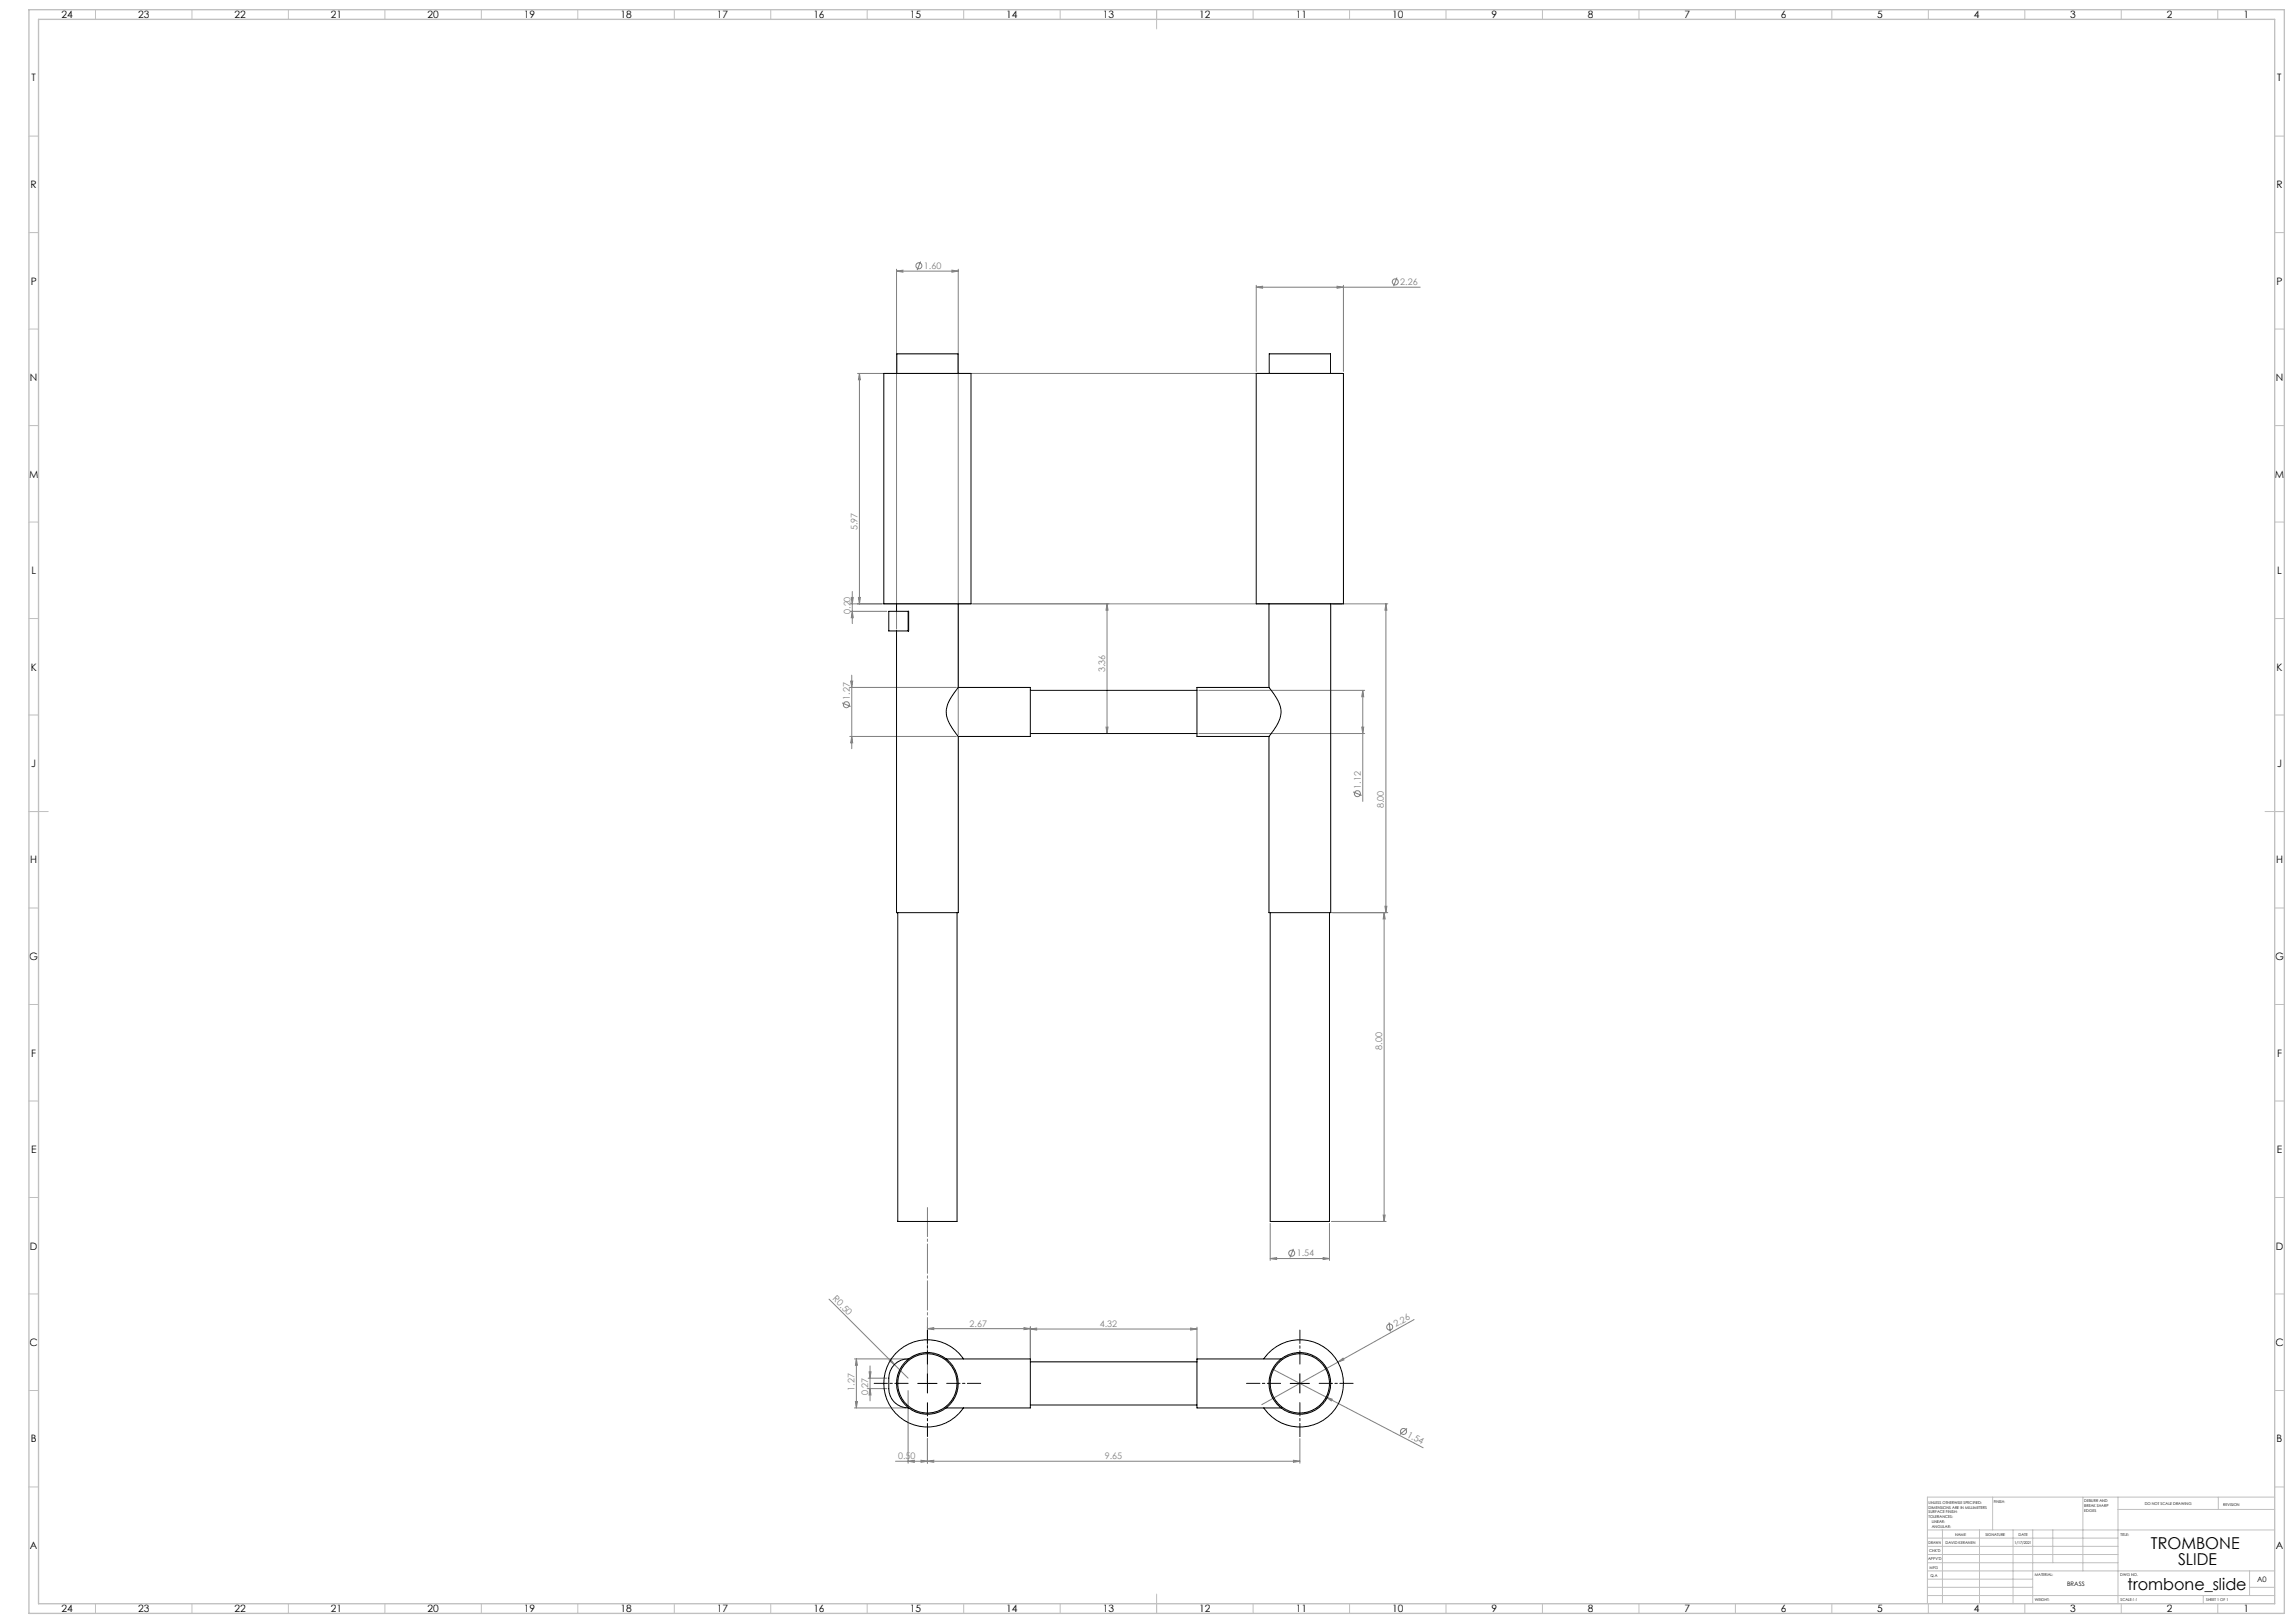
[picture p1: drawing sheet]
<svg xmlns="http://www.w3.org/2000/svg" width="1189mm" height="841mm" viewBox="0 0 1189 841" stroke-linecap="round" stroke-linejoin="round" font-family="sans-serif">
<defs><g id="words">
<g font-size="8.5">
<text x="1115" y="803">TROMBONE</text>
<text x="1129" y="811">SLIDE</text>
<text x="1103" y="824">trombone_slide</text>
</g>
<g font-size="5.3">
<text x="32" y="10">24</text>
<text x="72" y="10">23</text>
<text x="122" y="10">22</text>
<text x="172" y="10">21</text>
<text x="222" y="10">20</text>
<text x="272" y="10">19</text>
<text x="322" y="10">18</text>
<text x="372" y="10">17</text>
<text x="422" y="10">16</text>
<text x="472" y="10">15</text>
<text x="522" y="10">14</text>
<text x="572" y="10">13</text>
<text x="622" y="10">12</text>
<text x="672" y="10">11</text>
<text x="722" y="10">10</text>
<text x="773" y="10">9</text>
<text x="823" y="10">8</text>
<text x="873" y="10">7</text>
<text x="923" y="10">6</text>
<text x="973" y="10">5</text>
<text x="1023" y="10">4</text>
<text x="1073" y="10">3</text>
<text x="1123" y="10">2</text>
<text x="1163" y="10">1</text>
<text x="16" y="42">T</text>
<text x="1180" y="42">T</text>
<text x="16" y="97">R</text>
<text x="1180" y="97">R</text>
<text x="16" y="148">P</text>
<text x="1180" y="148">P</text>
<text x="16" y="198">N</text>
<text x="1180" y="198">N</text>
<text x="15" y="248">M</text>
<text x="1179" y="248">M</text>
<text x="16" y="298">L</text>
<text x="1180" y="298">L</text>
<text x="16" y="348">K</text>
<text x="1180" y="348">K</text>
<text x="16" y="397">J</text>
<text x="1180" y="397">J</text>
<text x="16" y="447">H</text>
<text x="1180" y="447">H</text>
<text x="15" y="498">G</text>
<text x="1179" y="498">G</text>
<text x="16" y="548">F</text>
<text x="1180" y="548">F</text>
<text x="16" y="598">E</text>
<text x="1180" y="598">E</text>
<text x="16" y="648">D</text>
<text x="1180" y="648">D</text>
<text x="15" y="698">C</text>
<text x="1179" y="698">C</text>
<text x="16" y="747">B</text>
<text x="1180" y="747">B</text>
<text x="16" y="803">A</text>
<text x="1180" y="803">A</text>
<text x="32" y="836">24</text>
<text x="72" y="836">23</text>
<text x="122" y="836">22</text>
<text x="172" y="836">21</text>
<text x="222" y="836">20</text>
<text x="272" y="836">19</text>
<text x="322" y="836">18</text>
<text x="372" y="836">17</text>
<text x="422" y="836">16</text>
<text x="472" y="836">15</text>
<text x="522" y="836">14</text>
<text x="572" y="836">13</text>
<text x="622" y="836">12</text>
<text x="672" y="836">11</text>
<text x="722" y="836">10</text>
<text x="773" y="836">9</text>
<text x="823" y="836">8</text>
<text x="873" y="836">7</text>
<text x="923" y="836">6</text>
<text x="973" y="836">5</text>
<text x="1023" y="836">4</text>
<text x="1073" y="836">3</text>
<text x="1123" y="836">2</text>
<text x="1163" y="836">1</text>
</g>
<g font-size="4.7" fill="#808080">
<text x="479" y="139">1.60</text>
<text x="726" y="148">2.26</text>
<text x="444" y="275" transform="rotate(-90 444 275)">5.97</text>
<text x="441" y="318" transform="rotate(-90 441 318)">0.20</text>
<text x="573" y="348" transform="rotate(-90 573 348)">3.36</text>
<text x="440" y="363" transform="rotate(-90 440 363)">1.27</text>
<text x="705" y="409" transform="rotate(-90 705 409)">1.12</text>
<text x="717" y="419" transform="rotate(-90 717 419)">8.00</text>
<text x="716" y="544" transform="rotate(-90 716 544)">8.00</text>
<text x="672" y="651">1.54</text>
<text x="431" y="673" transform="rotate(45 431 673)">R0.50</text>
<text x="503" y="687">2.67</text>
<text x="570" y="688">4.32</text>
<text x="723" y="688" transform="rotate(-29 723 688)">2.26</text>
<text x="443" y="721" transform="rotate(-90 443 721)">1.27</text>
<text x="450" y="723" transform="rotate(-90 450 723)">0.27</text>
<text x="729" y="744" transform="rotate(28 729 744)">1.54</text>
<text x="465" y="756">0.50</text>
<text x="573" y="756">9.65</text>
</g>
<text font-size="3.9" x="1170" y="820">A0</text>
<text font-size="3.2" x="1071" y="822">BRASS</text>
<g font-size="2">
<text x="1000" y="779">UNLESS OTHERWISE SPECIFIED:</text>
<text x="1033" y="779">FINISH:</text>
<text x="1080" y="778">DEBURR AND</text>
<text x="1112" y="780">DO NOT SCALE DRAWING</text>
<text x="1000" y="782">DIMENSIONS ARE IN MILLIMETERS</text>
<text x="1000" y="784">SURFACE FINISH:</text>
<text x="1080" y="781">BREAK SHARP</text>
<text x="1080" y="783">EDGES</text>
<text x="1152" y="780">REVISION</text>
<text x="1000" y="787">TOLERANCES:</text>
<text x="1001" y="789">LINEAR:</text>
<text x="1001" y="792">ANGULAR:</text>
<text x="1013" y="796">NAME</text>
<text x="1029" y="796">SIGNATURE</text>
<text x="1046" y="796">DATE</text>
<text x="1099" y="796">TITLE:</text>
<text x="1000" y="800">DRAWN</text>
<text x="1008" y="800">DAVID KERANEN</text>
<text x="1044" y="800">1/17/2021</text>
<text x="999" y="808">APPV'D</text>
<text x="1000" y="804">CHK'D</text>
<text x="1000" y="813">MFG</text>
<text x="1001" y="817">Q.A</text>
<text x="1055" y="817">MATERIAL:</text>
<text x="1099" y="817">DWG NO.</text>
<text x="1055" y="830">WEIGHT:</text>
<text x="1099" y="830">SCALE:1:1</text>
<text x="1143" y="830">SHEET 1 OF 1</text>
</g>
</g></defs>
<g fill="none" stroke="#808080" stroke-width=".52">
<path d="M465 140v186M477 136l-2 4M493 140h4l-4 1zM497 140v241M465 140h3v1zM465 140h32M651 149l3-1v1zM651 148v44M651 149h85M693 148l3 1h-3zM696 148v44M724 144l-2 4"/>
<path d="M444 194h251M445 194l1 3h-1zM445 194v119M441 313h278M441 317h19M441 310h1v3zM442 317v3h-1zM442 307v16M445 310h1l-1 3zM574 313v67M574 313v3h-1zM718 313l1 3h-1z"/>
<path d="M718 313v160M440 356h56M441 353h1l-1 3zM441 350v38M621 358h86M706 358l1 3h-1zM706 358v57M436 364l5 2M573 377h1v3zM706 377h1l-1 3zM440 382h56M441 382l1 3h-1z"/>
<path d="M621 380h86M701 410l5 2M690 473h29M717 473l1 3h-1zM717 473v160M718 470h1l-1 3zM658 634v19M689 634v19M690 633h28M717 630h1l-1 3zM658 652h4v1zM658 652h31"/>
<path d="M670 647l-1 5M686 652h3l-3 1zM430 673l41 41M481 688h3v1zM481 687v1M481 688h53M531 688h3l-3 1zM534 689l3-1v1zM534 687v18M534 689h86M617 688l3 1h-3zM620 688v17"/>
<path d="M720 685l1 5M733 684l-79 44M443 704h27M444 704v3h-1zM444 704v26M450 714h10M450 720h10M450 711h1v3zM451 708v18M451 720v3h-1zM462 704l2 3-3-2zM660 710l78 40"/>
<path d="M693 706l3-2 1 1zM443 730h27M443 726h1v4zM471 721v37M687 724l3 1v1zM464 757h210M471 757h3v1zM477 757h4l-4 1zM481 757h3v1zM481 745v13M670 757h4l-4 1zM674 745v13"/>
<path d="M729 740l-3 3"/>
<circle cx="476" cy="138" r="1.6"/>
<circle cx="723" cy="146" r="1.6"/>
<circle cx="439" cy="365" r="1.6"/>
<circle cx="704" cy="411" r="1.6"/>
<circle cx="669" cy="649" r="1.6"/>
<circle cx="720" cy="688" r="1.6"/>
<circle cx="727" cy="742" r="1.5"/>
</g>
<g fill="none" stroke="#c0c0c0" stroke-width=".52">
<path d="M49 5v5M99 5v5M149 5v5M199 5v5M249 5v5M299 5v5M349 5v5M399 5v5M449 5v5M499 5v5M549 5v5M599 5v10"/>
<path d="M649 5v5M699 5v5M749 5v5M799 5v5M849 5v5M899 5v5M949 5v5M999 5v5M1049 5v5M1099 5v5M1149 5v5M15 71h5"/>
<path d="M1179 71h5M15 121h5M1179 121h5M15 171h5M1179 171h5M15 221h5M1179 221h5M15 271h5M1179 271h5M15 321h5M1179 321h5M15 371h5"/>
<path d="M1179 371h5M15 421h10M1174 421h10M15 471h5M1179 471h5M15 521h5M1179 521h5M15 571h5M1179 571h5M15 621h5M1179 621h5M15 671h5"/>
<path d="M1179 671h5M15 721h5M1179 721h5M15 771h5M1033 776v17M1080 776v38M1098 776v55M1150 776v6M1179 771h5M1179 776h-180v55M999 793h180M999 797h99"/>
<path d="M1007 793v38M1026 793v38M1043 793v38M1054 793v38M1064 793v17M1098 782h81M999 810h99M999 806h99M999 801h99M999 818h55M999 814h180M1166 814v13"/>
<path d="M49 831v5M99 831v5M149 831v5M199 831v5M249 831v5M299 831v5M349 831v5M399 831v5M449 831v5M499 831v5M549 831v5M599 826v10"/>
<path d="M649 831v5M699 831v5M749 831v5M799 831v5M849 831v5M899 831v5M949 831v5M999 827h180M999 823h55M999 831v5M1049 831v5M1099 831v5"/>
<path d="M1142 827v4M1149 831v5M1166 823h13"/>
</g>
<path d="M15 5h1169v831h-1169zM20 10h1159v821h-1159z" fill="none" stroke="#c0c0c0" stroke-width=".7"/>
<path d="M481 717v-91" fill="none" stroke="#808080" stroke-width=".52" stroke-dasharray="15.2 1.3 1.3 1.3" stroke-dashoffset=".1"/>
<path d="M471 717h-18M481 707v-18M491 717h17M664 717h-18M674 707v-18M684 717h17M481 727v17M674 727v17" fill="none" stroke="#000" stroke-width=".52" stroke-dasharray="15.2 1.3 1.3 1.3" stroke-dashoffset="8.3"/>
<path d="M476 717h10M481 712v10M669 717h10M674 712v10" fill="none" stroke="#000" stroke-width=".52"/>
<g fill="#808080">
<path d="M462 704l2 3-3-2z"/>
<path d="M693 706l3-2 1 1z"/>
<path d="M687 724l3 1v1z"/>
<path d="M493 140h4l-4 1zM465 140h3v1zM670 757h4l-4 1zM481 757h3v1zM617 688l3 1h-3zM534 689l3-1v1zM531 688h3l-3 1zM481 688h3v1z"/>
<path d="M658 652h4v1zM686 652h3l-3 1zM651 149l3-1v1zM693 148l3 1h-3zM471 757h3v1zM477 757h4l-4 1z"/>
<path d="M706 377h1l-1 3zM706 358l1 3h-1zM445 310h1l-1 3zM445 194l1 3h-1zM718 470h1l-1 3zM718 313l1 3h-1zM717 630h1l-1 3zM717 473l1 3h-1zM442 317v3h-1zM441 310h1v3zM443 726h1v4zM444 704v3h-1z"/>
<path d="M441 353h1l-1 3zM441 382l1 3h-1zM574 313v3h-1zM573 377h1v3zM450 711h1v3zM451 720v3h-1z"/>
</g>
<g fill="none" stroke="#000" stroke-width=".52">
<path d="M458 194h45v119h-45zM465 194v-11h32v11M651 194h45v119h-45zM658 194v-11h32v11M465 313v4M471 317h-10v10h10M471 317v10M497 313v43M658 313v43M690 313v160h-32v-91M465 327v146h32v-91M497 356a29 29 0 0 0-7 13 26 26 0 0 0 7 13"/>
<path d="M497 356h37v26h-37M534 358h86M658 356a23 23 0 0 1 6 14 28 28 0 0 1-6 12M658 356h-38v26h38M534 380h86M465 473v160h31v-160M658 473v160h31v-160M471 704a10 10 0 0 0-10 10 14 14 0 0 0 3 13 10 10 0 0 0 7 3M490 704h44v26h-44M499 704a23 23 0 0 0-33-4 23 23 0 0 0 0 34 23 23 0 0 0 33-4M534 706h86M655 704a23 23 0 0 1 34-4 23 23 0 0 1 0 34 23 23 0 0 1-34-4"/>
<path d="M664 704h-44v26h44M534 728h86"/>
<circle cx="481" cy="717" r="16"/>
<circle cx="481" cy="717" r="15"/>
<circle cx="674" cy="717" r="15"/>
<circle cx="674" cy="717" r="16"/>
</g>
<use href="#words"/>
</svg>
